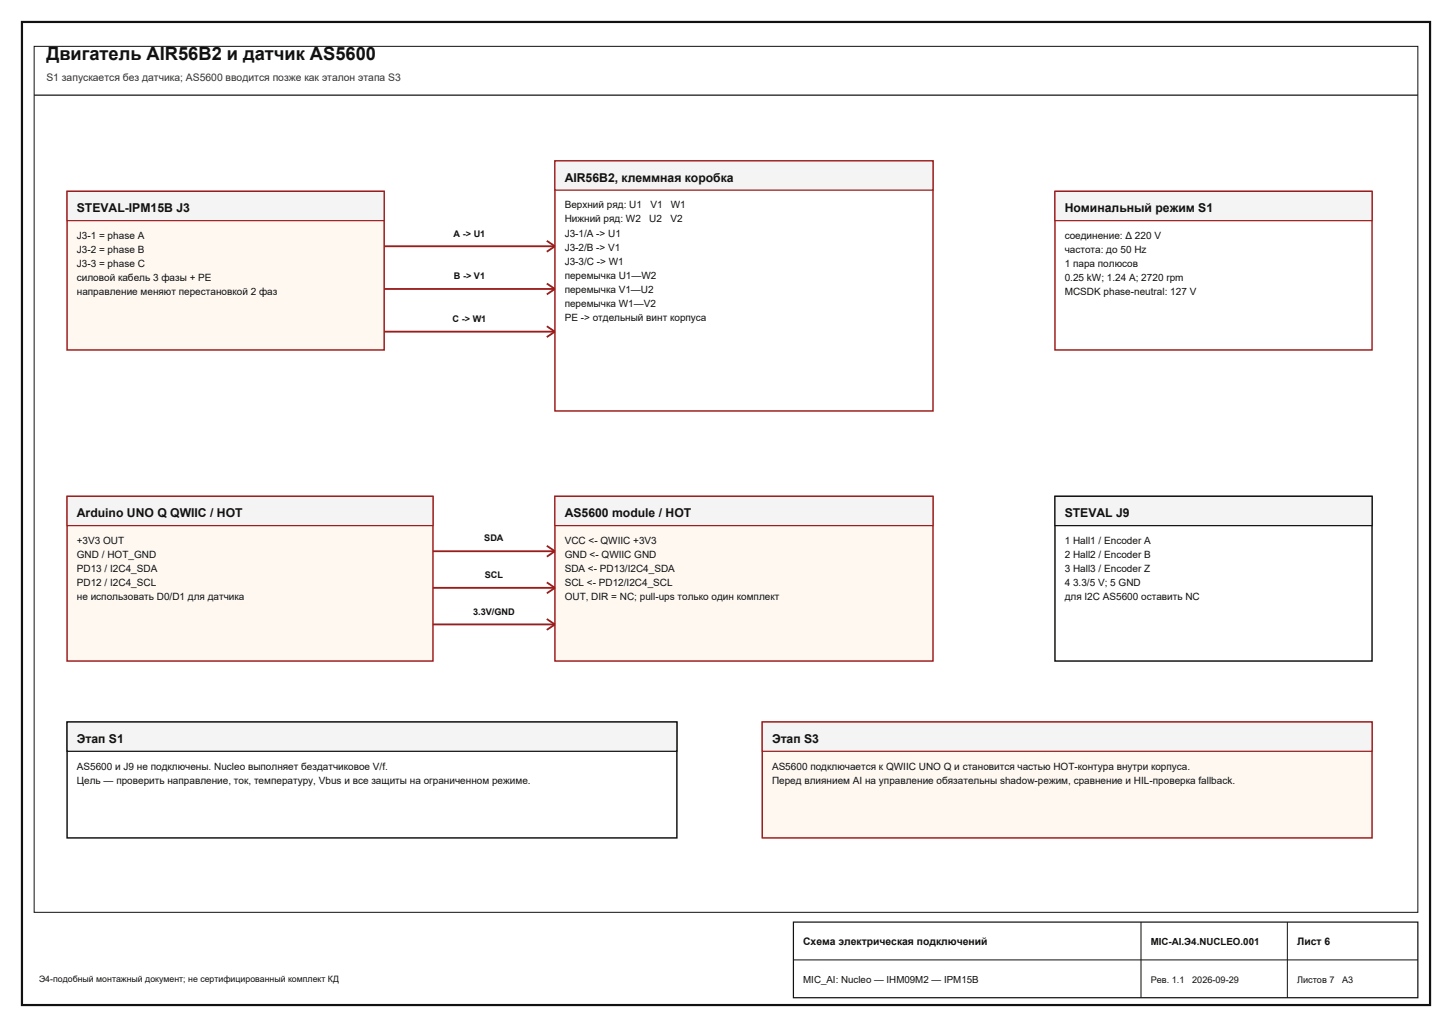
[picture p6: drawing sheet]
<svg xmlns="http://www.w3.org/2000/svg" width="420mm" height="297mm" viewBox="0 0 420 297" stroke-linecap="round" stroke-linejoin="round" font-family="sans-serif">
<defs><g id="words">
<text font-size="5.3" fill="#111" x="13.4" y="17.3">Двигатель AIR56B2 и датчик AS5600</text>
<g font-size="3.5" fill="#111">
<text x="163.3" y="52.5">AIR56B2, клеммная коробка</text>
<text x="22.2" y="61.3">STEVAL-IPM15B J3</text>
<text x="308" y="61.3">Номинальный режим S1</text>
<text x="22.2" y="149.5">Arduino UNO Q QWIIC / HOT</text>
<text x="163.3" y="149.5">AS5600 module / HOT</text>
<text x="308" y="149.5">STEVAL J9</text>
<text x="22.2" y="214.8">Этап S1</text>
<text x="223.3" y="214.8">Этап S3</text>
</g>
<text font-size="3" fill="#333" x="13.4" y="23.3">S1 запускается без датчика; AS5600 вводится позже как эталон этапа S3</text>
<g font-size="3" fill="#111">
<text x="232.3" y="273.4">Схема электрическая подключений</text>
<text x="375.2" y="273.4">Лист 6</text>
</g>
<g font-size="2.9" fill="#111">
<text x="163.3" y="60.3">Верхний ряд: U1</text>
<text x="163.3" y="64.3">Нижний ряд: W2</text>
<text x="187.8" y="64.3">U2</text>
<text x="188.1" y="60.3">V1</text>
<text x="193.9" y="64.3">V2</text>
<text x="194.1" y="60.3">W1</text>
<text x="22.2" y="69.1">J3-1 = phase A</text>
<text x="163.3" y="68.4">J3-1/A -&gt; U1</text>
<text x="308" y="69.1">соединение: Δ 220 V</text>
<text x="22.2" y="73.2">J3-2 = phase B</text>
<text x="22.2" y="77.2">J3-3 = phase C</text>
<text x="163.3" y="72.5">J3-2/B -&gt; V1</text>
<text x="163.3" y="76.5">J3-3/C -&gt; W1</text>
<text x="308" y="73.2">частота: до 50 Hz</text>
<text x="308" y="77.2">1 пара полюсов</text>
<text x="22.2" y="81.3">силовой кабель 3 фазы + PE</text>
<text x="163.3" y="80.6">перемычка U1—W2</text>
<text x="308" y="81.3">0.25 kW; 1.24 A; 2720 rpm</text>
<text x="22.2" y="85.3">направление меняют перестановкой 2 фаз</text>
<text x="163.3" y="84.6">перемычка V1—U2</text>
<text x="163.3" y="88.7">перемычка W1—V2</text>
<text x="308" y="85.3">MCSDK phase-neutral: 127 V</text>
<text x="163.3" y="92.7">PE -&gt; отдельный винт корпуса</text>
<text x="22.2" y="157.3">+3V3 OUT</text>
<text x="22.2" y="161.4">GND / HOT_GND</text>
<text x="163.3" y="157.3">VCC &lt;- QWIIC +3V3</text>
<text x="163.3" y="161.4">GND &lt;- QWIIC GND</text>
<text x="308" y="157.3">1 Hall1 / Encoder A</text>
<text x="308" y="161.4">2 Hall2 / Encoder B</text>
<text x="22.2" y="165.4">PD13 / I2C4_SDA</text>
<text x="163.3" y="165.4">SDA &lt;- PD13/I2C4_SDA</text>
<text x="308" y="165.4">3 Hall3 / Encoder Z</text>
<text x="22.2" y="169.5">PD12 / I2C4_SCL</text>
<text x="22.2" y="173.5">не использовать D0/D1 для датчика</text>
<text x="163.3" y="169.5">SCL &lt;- PD12/I2C4_SCL</text>
<text x="163.3" y="173.5">OUT, DIR = NC; pull-ups только один комплект</text>
<text x="308" y="169.5">4 3.3/5 V; 5 GND</text>
<text x="308" y="173.5">для I2C AS5600 оставить NC</text>
<text x="22.2" y="222.6">AS5600 и J9 не подключены. Nucleo выполняет бездатчиковое V/f.</text>
<text x="22.2" y="226.6">Цель — проверить направление, ток, температуру, Vbus и все защиты на ограниченном режиме.</text>
<text x="223.3" y="222.6">AS5600 подключается к QWIIC UNO Q и становится частью HOT-контура внутри корпуса.</text>
<text x="223.3" y="226.6">Перед влиянием AI на управление обязательны shadow-режим, сравнение и HIL-проверка fallback.</text>
</g>
<g font-size="2.8" fill="#111">
<text x="332.9" y="273.4">MIC-AI.Э4.NUCLEO.001</text>
<text x="232.3" y="284.3">MIC_AI: Nucleo — IHM09M2 — IPM15B</text>
</g>
<g font-size="2.6" fill="#111">
<text x="131.2" y="68.4">A -&gt; U1</text>
<text x="131.3" y="80.7">B -&gt; V1</text>
<text x="130.9" y="93.1">C -&gt; W1</text>
<text x="140.1" y="156.6">SDA</text>
<text x="140.2" y="167.2">SCL</text>
<text x="136.8" y="177.8">3.3V/GND</text>
<text x="332.9" y="284.3">Рев. 1.1</text>
<text x="344.8" y="284.3">2026-09-29</text>
<text x="375.2" y="284.3">Листов 7</text>
<text x="388.2" y="284.3">A3</text>
</g>
<text font-size="2.5" fill="#111" x="11.3" y="283.9">Э4-подобный монтажный документ; не сертифицированный комплект КД</text>
</g></defs>
<path d="M6.3 6.4h407.3v284.3h-407.3z" fill-rule="evenodd" fill="#fff" stroke="#111" stroke-width=".63" stroke-linecap="butt"/>
<path d="M9.9 13.4h400.2v250.4h-400.2z" fill-rule="evenodd" fill="#fff" stroke="#111" stroke-width=".29"/>
<path d="M9.9 27.5h400.2" fill="none" stroke="#111" stroke-width=".35"/>
<path d="M229.5 266.7h180.6v21.8h-180.6z" fill-rule="evenodd" fill="#fff" stroke="#111" stroke-width=".35"/>
<path d="M229.5 277.6h180.6M330 266.7v21.8M372.4 266.7v21.8" fill="none" stroke="#111" stroke-width=".29"/>
<path d="M19.4 55.3h91.7v45.9h-91.7z" fill-rule="evenodd" fill="#fff8f0" stroke="#9b1c1c" stroke-width=".42"/>
<path d="M19.4 55.3h91.7v8.5h-91.7z" fill-rule="evenodd" fill="#f4f4f4" stroke="#9b1c1c" stroke-width=".35"/>
<path d="M160.5 46.5h109.4v72.3h-109.4z" fill-rule="evenodd" fill="#fff" stroke="#9b1c1c" stroke-width=".42"/>
<path d="M160.5 46.5h109.4v8.5h-109.4z" fill-rule="evenodd" fill="#f4f4f4" stroke="#9b1c1c" stroke-width=".35"/>
<path d="M111.1 71.2h49.4M158.2 69.6l2.3 1.6M160.5 71.2l-2.3 1.6M111.1 83.6h49.4M111.1 95.9h49.4M158.2 82l2.3 1.6M158.2 94.3l2.3 1.6M160.5 83.6l-2.3 1.5M160.5 95.9l-2.3 1.6" fill="none" stroke="#9b1c1c" stroke-width=".53"/>
<path d="M305.2 55.3h91.7v45.9h-91.7z" fill-rule="evenodd" fill="#fff" stroke="#9b1c1c" stroke-width=".42"/>
<path d="M305.2 55.3h91.7v8.5h-91.7z" fill-rule="evenodd" fill="#f4f4f4" stroke="#9b1c1c" stroke-width=".35"/>
<path d="M19.4 143.5h105.8v47.7h-105.8z" fill-rule="evenodd" fill="#fff8f0" stroke="#9b1c1c" stroke-width=".42"/>
<path d="M19.4 143.5h105.8v8.5h-105.8z" fill-rule="evenodd" fill="#f4f4f4" stroke="#9b1c1c" stroke-width=".35"/>
<path d="M160.5 143.5h109.4v47.7h-109.4z" fill-rule="evenodd" fill="#fff8f0" stroke="#9b1c1c" stroke-width=".42"/>
<path d="M160.5 143.5h109.4v8.5h-109.4z" fill-rule="evenodd" fill="#f4f4f4" stroke="#9b1c1c" stroke-width=".35"/>
<path d="M125.2 159.4h35.3M158.2 157.8l2.3 1.6M160.5 159.4l-2.3 1.6M125.2 170h35.3M158.2 168.4l2.3 1.6M158.2 179l2.3 1.6M160.5 170l-2.3 1.6M125.2 180.6h35.3M160.5 180.6l-2.3 1.6" fill="none" stroke="#9b1c1c" stroke-width=".53"/>
<path d="M305.2 143.5h91.7v47.7h-91.7z" fill-rule="evenodd" fill="#fff" stroke="#111" stroke-width=".42"/>
<path d="M305.2 143.5h91.7v8.5h-91.7z" fill-rule="evenodd" fill="#f4f4f4" stroke="#111" stroke-width=".35"/>
<path d="M19.4 208.8h176.4v33.5h-176.4z" fill-rule="evenodd" fill="#fff" stroke="#111" stroke-width=".42"/>
<path d="M19.4 208.8h176.4v8.5h-176.4z" fill-rule="evenodd" fill="#f4f4f4" stroke="#111" stroke-width=".35"/>
<path d="M220.5 208.8h176.4v33.5h-176.4z" fill-rule="evenodd" fill="#fff8f0" stroke="#9b1c1c" stroke-width=".42"/>
<path d="M220.5 208.8h176.4v8.5h-176.4z" fill-rule="evenodd" fill="#f4f4f4" stroke="#9b1c1c" stroke-width=".35"/>
<use href="#words"/>
</svg>
